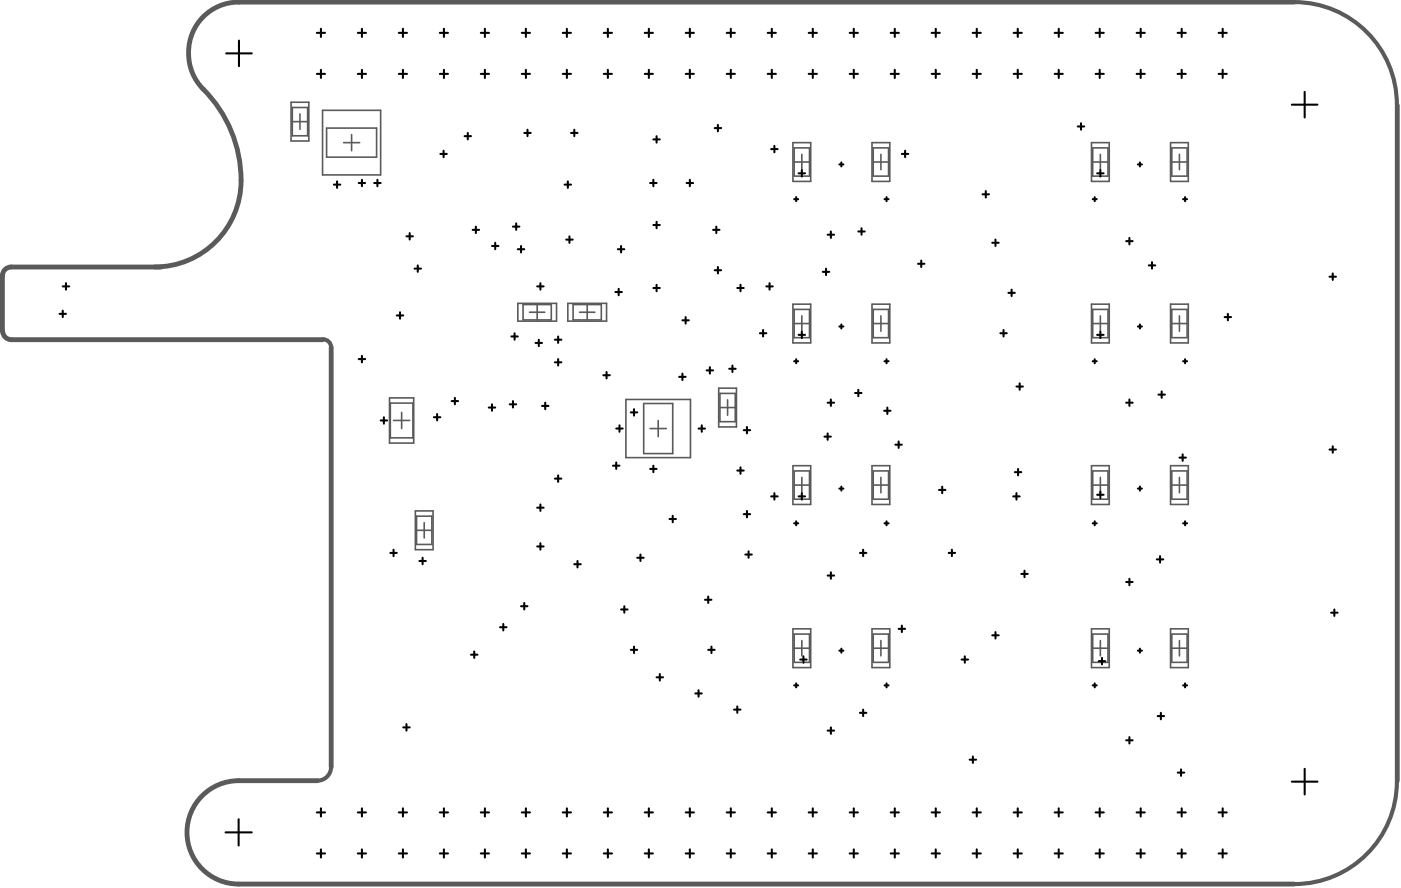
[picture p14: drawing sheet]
<svg xmlns="http://www.w3.org/2000/svg" width="289mm" height="183mm" viewBox="0 0 289 183" stroke-linecap="round" stroke-linejoin="round" font-family="sans-serif">
<g fill="none" stroke="#5a5a5a" stroke-width=".33">
<path d="M60 21.1h3.7v8h-3.7zM60.3 25.1h3.1M60.3 22.2h3.1v5.8h-3.1zM61.9 23.5v3.2M66.5 22.7h12v13.4h-12zM67.4 26.4h10.3v6h-10.3zM70.8 29.4h3.4M72.5 27.7v3.4M163.5 29.4h3.7v8h-3.7zM163.8 33.4h3.1M163.8 30.5h3.1v5.8h-3.1zM165.4 31.8v3.2"/>
<path d="M179.8 29.4h3.7v8h-3.7zM180.1 33.4h3.1M180.1 30.5h3.1v5.8h-3.1zM181.7 31.8v3.2M225.1 29.4h3.7v8h-3.7zM225.3 33.4h3.2M225.3 30.5h3.2v5.8h-3.2zM226.9 31.8v3.2M241.4 29.4h3.7v8h-3.7zM241.7 33.4h3.1M241.7 30.5h3.1v5.8h-3.1zM243.2 31.8v3.2"/>
<path d="M106.8 62.5h8v3.7h-8zM107.9 62.8h5.8v3.2h-5.8zM109.2 64.4h3.2M110.8 62.8v3.2M117.1 62.5h8v3.7h-8zM118.2 62.8h5.8v3.2h-5.8zM119.5 64.4h3.2M121.1 62.8v3.2M163.5 62.7h3.7v8h-3.7zM163.8 66.7h3.1M163.8 63.8h3.1v5.8h-3.1zM165.4 65.1v3.2"/>
<path d="M179.8 62.7h3.7v8h-3.7zM180.1 66.7h3.1M180.1 63.8h3.1v5.8h-3.1zM181.7 65.1v3.2M225.1 62.7h3.7v8h-3.7zM225.3 66.7h3.2M225.3 63.8h3.2v5.8h-3.2zM226.9 65.1v3.2M241.4 62.7h3.7v8h-3.7zM241.7 66.7h3.1M241.7 63.8h3.1v5.8h-3.1zM243.2 65.1v3.2"/>
<path d="M80.3 82h5v9.4h-5zM80.5 83.1h4.7v7.2h-4.7zM81.2 86.7h3.3M82.8 85v3.4M129.1 82.4h13.3v12h-13.3zM132.7 83.2h6v10.3h-6zM134.1 88.4h3.3M135.7 86.7v3.3M148.2 80h3.7v8h-3.7zM148.5 84h3.1M148.5 81.1h3.1v5.8h-3.1zM150.1 82.4v3.2"/>
<path d="M163.5 96h3.7v8h-3.7zM163.8 97.1h3.1v5.8h-3.1zM165.4 98.4v3.2M179.8 96h3.7v8h-3.7zM180.1 97.1h3.1v5.8h-3.1zM181.7 98.4v3.2M225.1 96h3.7v8h-3.7zM225.3 97.1h3.2v5.8h-3.2zM226.9 98.4v3.2M241.4 96h3.7v8h-3.7zM241.7 97.1h3.1v5.8h-3.1zM243.2 98.4v3.2"/>
<path d="M85.7 105.3h3.6v8h-3.6zM85.9 109.3h3.2M85.9 106.4h3.2v5.9h-3.2zM87.5 107.8v3.1M163.8 100h3.1M180.1 100h3.1M225.3 100h3.2M241.7 100h3.1M163.5 129.7h3.7v8h-3.7zM163.8 133.7h3.1M163.8 130.7h3.1v5.9h-3.1zM165.4 132.1v3.1"/>
<path d="M179.8 129.7h3.7v8h-3.7zM180.1 133.7h3.1M180.1 130.7h3.1v5.9h-3.1zM181.7 132.1v3.1M225.1 129.7h3.7v8h-3.7zM225.3 133.7h3.2M225.3 130.7h3.2v5.9h-3.2zM226.9 132.1v3.1M241.4 129.7h3.7v8h-3.7zM241.7 133.7h3.1M241.7 130.7h3.1v5.9h-3.1zM243.2 132.1v3.1"/>
</g>
<path d="M38.9 11.1a11 11 0 0 0 4.1 8.4 26.1 26.1 0 0 1 6.4 21.1 17.8 17.8 0 0 1-17.5 14.4M266.9 .4h-217.7a10.3 10.3 0 0 0-10.3 10.4M288.2 21.7v139.3M33.2 55.1h-30.9a1.79 1.79 0 0 0-1.8 1.7v11.5a1.79 1.79 0 0 0 1.8 1.7h64.2M68.3 71.6v86.5M65.4 161h-16.2a10.7 10.7 0 0 0-10.6 10.6 10.7 10.7 0 0 0 10.6 10.7h217.7" fill="none" stroke="#5a5a5a" stroke-width="1"/>
<path d="M266.9 .4a21.1 21.1 0 0 1 21.2 21.2M66.6 70a1.69 1.69 0 0 1 1.7 1.6M68.3 158.1a2.85 2.85 0 0 1-2.9 2.9M288.1 161.1a21.1 21.1 0 0 1-21.2 21.2" fill="none" stroke="#5a5a5a" stroke-width=".85"/>
<g fill="none" stroke="#000" stroke-width=".42">
<path d="M46.6 11h5.3M49.3 8.4v5.2M65.3 15.2h1.7M65.3 6.8h1.7M66.2 5.9v1.7M66.2 14.4v1.7M73.8 15.2h1.7M73.8 6.8h1.7M74.6 5.9v1.7M74.6 14.4v1.7M82.2 15.2h1.7M82.2 6.8h1.7"/>
<path d="M83.1 5.9v1.7M83.1 14.4v1.7M90.7 15.2h1.7M90.7 6.8h1.7M91.5 5.9v1.7M91.5 14.4v1.7M99.2 15.2h1.6M99.2 6.8h1.6M100 5.9v1.7M100 14.4v1.7M107.6 15.2h1.7M107.6 6.8h1.7"/>
<path d="M108.5 5.9v1.7M108.5 14.4v1.7M116.1 15.2h1.7M116.1 6.8h1.7M116.9 5.9v1.7M116.9 14.4v1.7M124.5 15.2h1.7M124.5 6.8h1.7M125.4 5.9v1.7M125.4 14.4v1.7M133 15.2h1.7M133 6.8h1.7"/>
<path d="M133.8 5.9v1.7M133.8 14.4v1.7M141.4 15.2h1.7M141.4 6.8h1.7M142.3 5.9v1.7M142.3 14.4v1.7M149.9 15.2h1.7M149.9 6.8h1.7M150.7 5.9v1.7M150.7 14.4v1.7M158.3 15.2h1.7M158.3 6.8h1.7"/>
<path d="M159.2 5.9v1.7M159.2 14.4v1.7M166.8 15.2h1.7M166.8 6.8h1.7M167.6 5.9v1.7M167.6 14.4v1.7M175.2 15.2h1.7M175.2 6.8h1.7M176.1 5.9v1.7M176.1 14.4v1.7M183.7 15.2h1.7M183.7 6.8h1.7"/>
<path d="M184.5 5.9v1.7M184.5 14.4v1.7M192.1 15.2h1.7M192.1 6.8h1.7M193 5.9v1.7M193 14.4v1.7M200.6 15.2h1.7M200.6 6.8h1.7M201.4 5.9v1.7M201.4 14.4v1.7M209 15.2h1.7M209 6.8h1.7"/>
<path d="M209.9 5.9v1.7M209.9 14.4v1.7M217.5 15.2h1.7M217.5 6.8h1.7M218.3 5.9v1.7M218.3 14.4v1.7M225.9 15.2h1.7M225.9 6.8h1.7M226.8 5.9v1.7M226.8 14.4v1.7M234.4 15.2h1.7M234.4 6.8h1.7"/>
<path d="M235.2 5.9v1.7M235.2 14.4v1.7M242.9 15.2h1.6M242.9 6.8h1.6M243.7 5.9v1.7M243.7 14.4v1.7M251.3 15.2h1.7M251.3 6.8h1.7M252.2 5.9v1.7M252.2 14.4v1.7M269.1 18.9v5.3M68.8 38.1h1.4"/>
<path d="M69.5 37.4v1.3M74 37.7h1.3M74.6 37.1v1.3M77.2 37.7h1.3M77.8 37.1v1.3M90.8 31.7h1.3M91.5 31.1v1.3M95.8 28.1h1.3M96.5 27.4v1.3M108.1 27.4h1.3M108.8 26.7v1.4M116.4 38.1h1.4"/>
<path d="M117.1 37.4v1.3M117.8 27.4h1.3M118.4 26.7v1.4M134.1 37.7h1.3M134.7 28.7h1.4M134.7 37.1v1.3M135.4 28.1v1.3M141.6 37.7h1.3M142.3 37.1v1.3M147.4 26.4h1.3M148.1 25.7v1.4M159 30.7h1.4"/>
<path d="M159.7 30.1v1.3M164.7 35.7h1.3M165.4 35.1v1.3M173.1 33.9h.8M173.5 33.5v.8M186 31.7h1.3M186.7 31.1v1.3M203.3 39.4v1.3M222.3 26.1h1.3M222.9 25.4v1.3M226.3 35.7h1.3M226.9 35.1v1.3"/>
<path d="M234.7 33.9h.8M235.1 33.5v.8M266.4 21.6h5.3M12.9 59h1.4M13.6 58.4v1.3M83.8 48.7h1.4M84.5 48.1v1.3M85.5 55.4h1.3M86.2 54.7v1.4M97.5 47.4h1.3M98.1 46.7v1.4M101.5 50.7h1.3"/>
<path d="M102.1 50.1v1.3M105.8 46.7h1.3M106.5 46.1v1.3M106.8 51.4h1.3M107.5 50.7v1.4M110.8 59h1.3M111.4 58.4v1.3M116.8 49.4h1.3M117.4 48.7v1.4M127.4 51.4h1.4M127.6 59.5v1.4M128.1 50.7v1.4"/>
<path d="M134.7 59.4h1.4M134.7 46.4h1.4M135.4 45.7v1.4M135.4 58.7v1.3M147.1 47.4h1.3M147.4 55.7h1.3M147.7 46.7v1.4M148.1 55.1v1.3M152 59.4h1.4M152.7 58.7v1.3M158 59h1.4M158.7 58.4v1.3"/>
<path d="M163.8 41.1h.8M164.2 40.6v.9M169.7 56.1h1.3M170.4 55.4v1.3M170.7 48.4h1.3M171.3 47.7v1.4M177 47.7h1.3M177.7 47.1v1.3M182.4 41.1h.8M182.8 40.6v.9M189.3 54.4h1.4M190 53.7v1.4"/>
<path d="M202.6 40.1h1.4M204.6 50.1h1.4M205.3 49.4v1.3M208.6 59.7v1.3M225.3 41.1h.9M225.8 40.6v.9M232.2 49.7h1.4M232.9 49.1v1.3M236.9 54.7h1.3M237.6 54.1v1.3M244 41.1h.8M244.4 40.6v.9"/>
<path d="M274.2 57.1h1.3M274.8 56.4v1.3M12.3 64.7h1.3M12.9 64v1.4M74 74h1.3M74.6 73.4v1.3M81.8 65h1.4M82.5 64.4v1.3M105.5 69.4h1.3M106.1 68.7v1.3M110.4 70.7h1.4M111.1 70v1.4"/>
<path d="M114.4 74.7h1.4M114.4 70h1.4M115.1 69.4v1.3M115.1 74v1.4M124.4 77.4h1.4M125.1 76.7v1.3M126.9 60.2h1.4M140.1 77.7h1.3M140.7 77v1.4M140.7 66h1.4M141.4 65.4v1.3M145.7 76.4h1.4"/>
<path d="M146.4 75.7v1.3M150.4 76h1.3M151 75.4v1.3M156.7 68.7h1.3M157.4 68v1.4M163.8 74.5h.8M164.2 74.1v.8M164.7 69h1.3M165.4 68.4v1.3M173.1 67.3h.8M173.5 66.9v.8M182.4 74.5h.8"/>
<path d="M182.8 74.1v.8M206.3 68.7h1.3M207 68v1.4M208 60.4h1.3M209.6 79.7h1.4M210.3 79v1.4M225.3 74.5h.9M225.8 74.1v.8M226.3 69h1.3M226.9 68.4v1.3M234.7 67.3h.8M235.1 66.9v.8"/>
<path d="M244 74.5h.8M244.4 74.1v.8M252.5 65.4h1.4M253.2 64.7v1.3M78.5 86.7h1.3M79.2 86v1.4M89.5 86h1.3M90.1 85.4v1.3M93.1 82.7h1.4M93.8 82v1.4M100.8 84h1.3M101.5 83.4v1.3"/>
<path d="M105.1 83.4h1.4M105.8 82.7v1.3M111.8 83.7h1.3M112.4 83v1.4M114.4 98.7h1.4M115.1 98v1.3M126.4 96h1.4M127.1 88.4h1.3M127.1 95.4v1.3M127.8 87.7v1.3M130.1 85h1.3M130.7 84.4v1.3"/>
<path d="M134.1 96.7h1.3M134.7 96v1.4M144.1 88.4h1.3M144.7 87.7v1.3M152 97h1.4M152.7 96.4v1.3M153.4 88.7h1.3M154 88v1.4M170 90h1.3M170.7 83h1.3M170.7 89.4v1.3M171.3 82.4v1.3"/>
<path d="M176.3 81h1.4M177 80.4v1.3M182.3 84.7h1.4M183 84v1.4M184.7 91.7h1.3M185.3 91v1.4M209.3 97.4h1.3M210 96.7v1.3M232.2 83h1.4M232.9 82.4v1.3M238.9 81.4h1.3M239.6 80.7v1.3"/>
<path d="M243.2 94.4h1.4M243.9 93.7v1.3M274.2 92.7h1.3M274.8 92v1.4M80.5 114h1.3M81.2 113.3v1.4M86.5 115.7h1.3M87.2 115v1.3M110.8 112.7h1.3M110.8 104.7h1.3M111.4 104v1.3M111.4 112v1.3"/>
<path d="M118.4 116.3h1.4M119.1 115.7v1.3M131.4 115h1.3M132.1 114.3v1.4M138.1 107h1.3M138.7 106.3v1.4M153.4 106h1.3M153.7 114.3h1.3M154 105.3v1.4M154.4 113.7v1.3M159 102.3h1.4M159.7 101.7v1.3"/>
<path d="M163.8 107.9h.8M164.2 107.5v.8M164.7 102.3h1.3M165.4 101.7v1.3M170.7 118.7h1.3M171.3 118v1.3M173.1 100.7h.8M173.5 100.3v.9M177.3 114h1.4M178 113.3v1.4M182.4 107.9h.8M182.8 107.5v.8"/>
<path d="M193.6 101h1.4M194.3 100.3v1.4M195.6 114h1.4M196.3 113.3v1.4M209 102.3h1.3M209.6 101.7v1.3M210.6 118.3h1.3M211.3 117.7v1.3M225.3 107.9h.9M225.8 107.5v.8M226.3 102h1.3M226.9 101.3v1.4"/>
<path d="M232.2 120h1.4M232.9 119.3v1.4M234.7 100.7h.8M235.1 100.3v.9M238.6 115.3h1.3M239.2 114.7v1.3M244 107.9h.8M244.4 107.5v.8M97.1 135h1.4M97.8 134.3v1.4M103.1 129.3h1.4M103.8 128.7v1.3"/>
<path d="M107.5 125h1.3M108.1 124.3v1.4M128.1 125.7h1.3M128.8 125v1.3M130.1 134h1.3M130.7 133.3v1.4M135.4 139.6h1.3M136.1 139v1.3M145.4 123.7h1.3M146.1 123v1.3M146.1 134h1.3M146.7 133.3v1.4"/>
<path d="M165 136h1.4M165.7 135.3v1.4M173.1 134.2h.8M173.5 133.7v.9M185.3 129.7h1.4M186 129v1.3M198.3 136h1.3M199 135.3v1.4M204.6 131h1.4M205.3 130.3v1.4M226.6 136.3h1.3M227.3 135.7v1.3"/>
<path d="M234.7 134.2h.8M235.1 133.7v.9M274.5 126.3h1.3M275.2 125.7v1.3M83.2 150h1.3M83.8 149.3v1.3M143.4 143h1.3M144.1 142.3v1.3M151.4 146.3h1.3M152 145.6v1.4M163.8 141.3h.8M164.2 140.9v.8"/>
<path d="M170.7 150.6h1.3M171.3 150v1.3M177.3 147h1.4M178 146.3v1.3M182.4 141.3h.8M182.8 140.9v.8M200 156.6h1.3M200.6 156v1.3M225.3 141.3h.9M225.8 140.9v.8M232.2 152.6h1.4M232.9 152v1.3"/>
<path d="M238.7 147.6h1.4M239.4 147v1.3M242.9 159.3h1.3M243.6 158.6v1.4M244 141.3h.8M244.4 140.9v.8M269.1 158.5v5.3M46.5 171.6h5.4M49.2 168.9v5.4M65.3 176h1.7M65.3 167.5h1.7M66.2 166.7v1.7"/>
<path d="M66.2 175.1v1.7M73.8 176h1.7M73.8 167.5h1.7M74.6 166.7v1.7M74.6 175.1v1.7M82.2 176h1.7M82.2 167.5h1.7M83.1 166.7v1.7M83.1 175.1v1.7M90.7 176h1.7M90.7 167.5h1.7M91.5 166.7v1.7"/>
<path d="M91.5 175.1v1.7M99.2 176h1.6M99.2 167.5h1.6M100 166.7v1.7M100 175.1v1.7M107.6 176h1.7M107.6 167.5h1.7M108.5 166.7v1.7M108.5 175.1v1.7M116.1 176h1.6M116.1 167.5h1.6M116.9 166.7v1.7"/>
<path d="M116.9 175.1v1.7M124.5 176h1.7M124.5 167.5h1.7M125.4 166.7v1.7M125.4 175.1v1.7M133 176h1.7M133 167.5h1.7M133.8 166.7v1.7M133.8 175.1v1.7M141.4 176h1.7M141.4 167.5h1.7M142.3 166.7v1.7"/>
<path d="M142.3 175.1v1.7M149.9 176h1.7M149.9 167.5h1.7M150.7 166.7v1.7M150.7 175.1v1.7M158.3 176h1.7M158.3 167.5h1.7M159.2 166.7v1.7M159.2 175.1v1.7M166.8 176h1.7M166.8 167.5h1.7M167.6 166.7v1.7"/>
<path d="M167.6 175.1v1.7M175.2 176h1.7M175.2 167.5h1.7M176.1 166.7v1.7M176.1 175.1v1.7M183.7 176h1.7M183.7 167.5h1.7M184.5 166.7v1.7M184.5 175.1v1.7M192.1 176h1.7M192.1 167.5h1.7M193 166.7v1.7"/>
<path d="M193 175.1v1.7M200.6 176h1.7M200.6 167.5h1.7M201.4 166.7v1.7M201.4 175.1v1.7M209 176h1.7M209 167.5h1.7M209.9 166.7v1.7M209.9 175.1v1.7M217.5 176h1.7M217.5 167.5h1.7M218.3 166.7v1.7"/>
<path d="M218.3 175.1v1.7M225.9 176h1.7M225.9 167.5h1.7M226.8 166.7v1.7M226.8 175.1v1.7M234.4 176h1.7M234.4 167.5h1.7M235.2 166.7v1.7M235.2 175.1v1.7M242.9 176h1.6M242.9 167.5h1.6M243.7 166.7v1.7"/>
<path d="M243.7 175.1v1.7M251.3 176h1.7M251.3 167.5h1.7M252.2 166.7v1.7M252.2 175.1v1.7M266.4 161.2h5.3"/>
</g>
</svg>
